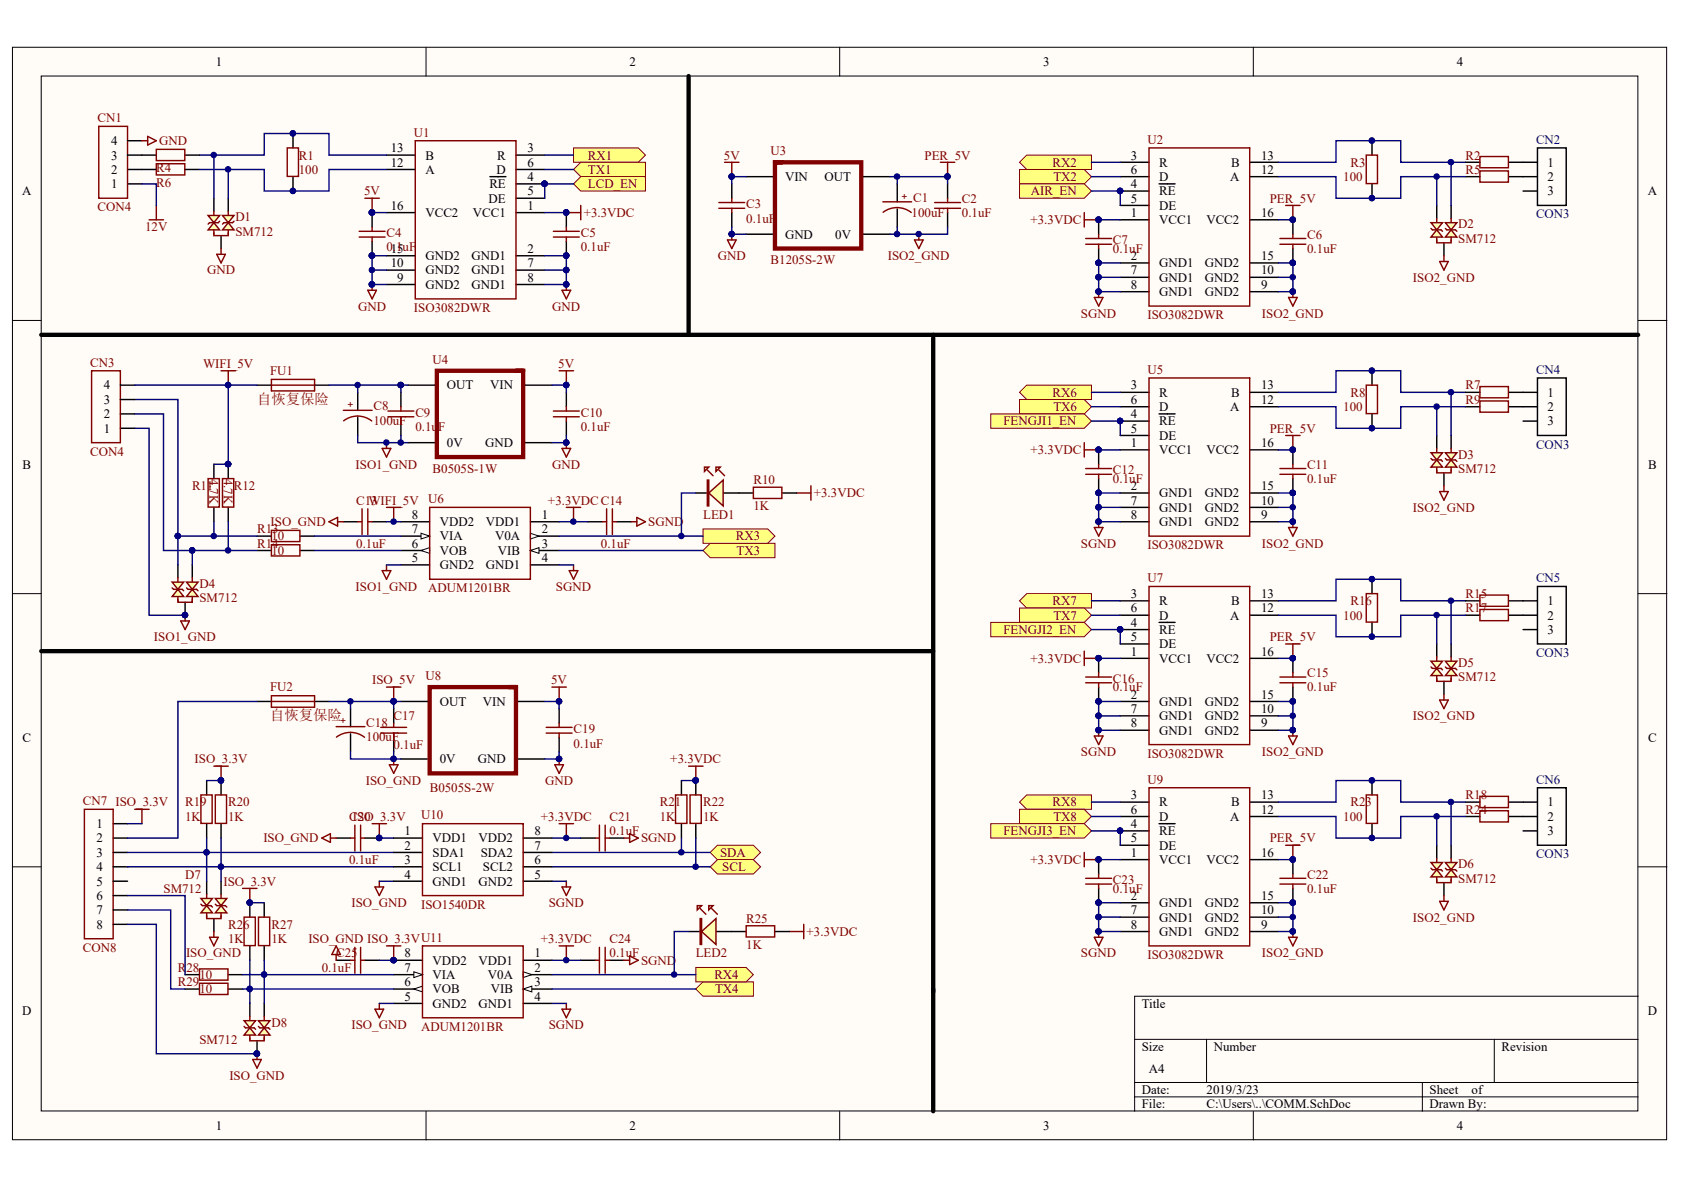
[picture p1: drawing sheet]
<svg xmlns="http://www.w3.org/2000/svg" width="297mm" height="210mm" viewBox="0 0 297 210" stroke-linecap="round" stroke-linejoin="round" font-family="sans-serif">
<defs><g id="words">
<g font-size="2.5" fill="#800000">
<text x="45.4" y="71.2">自恢复保险</text>
<text x="47.6" y="127">自恢复保险</text>
</g>
<g font-size="2.3">
<text x="38.1" y="11.6">1</text>
<text x="111.1" y="11.6">2</text>
<text x="184" y="11.6">3</text>
<text x="257" y="11.6">4</text>
<text x="19.6" y="28.1">3</text>
<text x="19.6" y="25.6">4</text>
<text x="68.9" y="29.4">12</text>
<text x="68.9" y="26.9">13</text>
<text x="75" y="28.1">B</text>
<text x="87.7" y="28.1">R</text>
<text x="93" y="26.9">3</text>
<text x="93" y="29.4">6</text>
<text x="199.5" y="28.1">3</text>
<text x="204.5" y="29.4">R</text>
<text x="217.1" y="29.4">B</text>
<text x="222.5" y="28.1">13</text>
<text x="273" y="29.4">1</text>
<text x="3.9" y="34.5">A</text>
<text x="19.6" y="33.2">1</text>
<text x="19.6" y="30.7">2</text>
<text x="75" y="30.7">A</text>
<text x="86.2" y="35.7">DE</text>
<text x="86.3" y="33.2">RE</text>
<text x="87.6" y="30.7">D</text>
<text x="93" y="31.9">4</text>
<text x="93" y="34.5">5</text>
<text x="138.5" y="31.9">VIN</text>
<text x="145.4" y="31.9">OUT</text>
<text x="199.5" y="33.2">4</text>
<text x="199.5" y="35.7">5</text>
<text x="199.5" y="30.7">6</text>
<text x="204.5" y="34.5">RE</text>
<text x="204.5" y="31.9">D</text>
<text x="217" y="31.9">A</text>
<text x="222.5" y="30.7">12</text>
<text x="273" y="31.9">2</text>
<text x="273" y="34.5">3</text>
<text x="290.7" y="34.5">A</text>
<text x="68.9" y="37">16</text>
<text x="75" y="38.3">VCC2</text>
<text x="83.4" y="38.3">VCC1</text>
<text x="93" y="37">1</text>
<text x="199.5" y="38.3">1</text>
<text x="204.5" y="39.5">VCC1</text>
<text x="204.5" y="37">DE</text>
<text x="212.8" y="39.5">VCC2</text>
<text x="222.5" y="38.3">16</text>
<text x="68.9" y="47.1">10</text>
<text x="68.9" y="44.6">15</text>
<text x="75" y="45.9">GND2</text>
<text x="83.1" y="45.9">GND1</text>
<text x="93" y="44.6">2</text>
<text x="93" y="47.1">7</text>
<text x="138.5" y="42.1">GND</text>
<text x="147.3" y="42.1">0V</text>
<text x="199.5" y="45.9">2</text>
<text x="204.5" y="47.1">GND1</text>
<text x="212.5" y="47.1">GND2</text>
<text x="222.5" y="45.9">15</text>
<text x="70.1" y="49.7">9</text>
<text x="75" y="51">GND2</text>
<text x="75" y="48.4">GND2</text>
<text x="83.1" y="48.4">GND1</text>
<text x="83.1" y="51">GND1</text>
<text x="93" y="49.7">8</text>
<text x="199.5" y="48.4">7</text>
<text x="199.5" y="51">8</text>
<text x="204.5" y="49.7">GND1</text>
<text x="204.5" y="52.2">GND1</text>
<text x="212.5" y="52.2">GND2</text>
<text x="212.5" y="49.7">GND2</text>
<text x="222.5" y="51">9</text>
<text x="222.5" y="48.4">10</text>
<text x="18.3" y="71.2">3</text>
<text x="18.3" y="68.7">4</text>
<text x="78.8" y="68.7">OUT</text>
<text x="86.4" y="68.7">VIN</text>
<text x="199.5" y="68.7">3</text>
<text x="199.5" y="71.2">6</text>
<text x="204.5" y="70">R</text>
<text x="217.1" y="70">B</text>
<text x="222.5" y="71.2">12</text>
<text x="222.5" y="68.7">13</text>
<text x="273" y="70">1</text>
<text x="18.3" y="76.3">1</text>
<text x="18.3" y="73.8">2</text>
<text x="199.5" y="73.8">4</text>
<text x="199.5" y="76.3">5</text>
<text x="204.5" y="75">RE</text>
<text x="204.5" y="77.6">DE</text>
<text x="204.5" y="72.5">D</text>
<text x="217" y="72.5">A</text>
<text x="273" y="72.5">2</text>
<text x="273" y="75">3</text>
<text x="4" y="82.7">B</text>
<text x="78.8" y="78.9">0V</text>
<text x="85.6" y="78.9">GND</text>
<text x="199.5" y="78.9">1</text>
<text x="204.5" y="80.1">VCC1</text>
<text x="212.8" y="80.1">VCC2</text>
<text x="222.5" y="78.9">16</text>
<text x="290.7" y="82.7">B</text>
<text x="199.5" y="86.5">2</text>
<text x="199.5" y="89">7</text>
<text x="204.5" y="87.7">GND1</text>
<text x="212.5" y="87.7">GND2</text>
<text x="222.5" y="89">10</text>
<text x="222.5" y="86.5">15</text>
<text x="72.6" y="94.1">7</text>
<text x="72.6" y="91.5">8</text>
<text x="77.6" y="95.3">VIA</text>
<text x="77.6" y="92.8">VDD2</text>
<text x="85.7" y="92.8">VDD1</text>
<text x="87.3" y="95.3">V0A</text>
<text x="95.6" y="91.5">1</text>
<text x="95.6" y="94.1">2</text>
<text x="199.5" y="91.5">8</text>
<text x="204.5" y="90.3">GND1</text>
<text x="204.5" y="92.8">GND1</text>
<text x="212.5" y="92.8">GND2</text>
<text x="212.5" y="90.3">GND2</text>
<text x="222.5" y="91.5">9</text>
<text x="72.6" y="99.1">5</text>
<text x="72.6" y="96.6">6</text>
<text x="77.6" y="100.4">GND2</text>
<text x="77.6" y="97.9">VOB</text>
<text x="85.7" y="100.4">GND1</text>
<text x="87.8" y="97.9">VIB</text>
<text x="95.6" y="96.6">3</text>
<text x="95.6" y="99.1">4</text>
<text x="199.5" y="105.5">3</text>
<text x="204.5" y="106.8">R</text>
<text x="217.1" y="106.8">B</text>
<text x="222.5" y="105.5">13</text>
<text x="273" y="106.8">1</text>
<text x="199.5" y="110.6">4</text>
<text x="199.5" y="113.1">5</text>
<text x="199.5" y="108">6</text>
<text x="204.5" y="111.8">RE</text>
<text x="204.5" y="109.3">D</text>
<text x="217" y="109.3">A</text>
<text x="222.5" y="108">12</text>
<text x="273" y="109.3">2</text>
<text x="273" y="111.8">3</text>
<text x="199.5" y="115.6">1</text>
<text x="204.5" y="116.9">VCC1</text>
<text x="204.5" y="114.4">DE</text>
<text x="212.8" y="116.9">VCC2</text>
<text x="222.5" y="115.6">16</text>
<text x="77.6" y="124.5">OUT</text>
<text x="85.2" y="124.5">VIN</text>
<text x="199.5" y="123.2">2</text>
<text x="199.5" y="125.8">7</text>
<text x="204.5" y="124.5">GND1</text>
<text x="212.5" y="124.5">GND2</text>
<text x="222.5" y="125.8">10</text>
<text x="222.5" y="123.2">15</text>
<text x="4" y="130.9">C</text>
<text x="199.5" y="128.3">8</text>
<text x="204.5" y="127">GND1</text>
<text x="204.5" y="129.6">GND1</text>
<text x="212.5" y="129.6">GND2</text>
<text x="212.5" y="127">GND2</text>
<text x="222.5" y="128.3">9</text>
<text x="290.7" y="130.9">C</text>
<text x="77.6" y="134.7">0V</text>
<text x="84.3" y="134.7">GND</text>
<text x="199.5" y="141">3</text>
<text x="199.5" y="143.5">6</text>
<text x="204.5" y="142.3">R</text>
<text x="217.1" y="142.3">B</text>
<text x="222.5" y="143.5">12</text>
<text x="222.5" y="141">13</text>
<text x="273" y="142.3">1</text>
<text x="17" y="146.1">1</text>
<text x="17" y="148.6">2</text>
<text x="71.3" y="147.3">1</text>
<text x="71.3" y="149.9">2</text>
<text x="76.3" y="148.6">VDD1</text>
<text x="84.4" y="148.6">VDD2</text>
<text x="94.3" y="149.9">7</text>
<text x="94.3" y="147.3">8</text>
<text x="199.5" y="146.1">4</text>
<text x="199.5" y="148.6">5</text>
<text x="204.5" y="147.3">RE</text>
<text x="204.5" y="149.9">DE</text>
<text x="204.5" y="144.8">D</text>
<text x="217" y="144.8">A</text>
<text x="273" y="144.8">2</text>
<text x="273" y="147.3">3</text>
<text x="17" y="151.1">3</text>
<text x="17" y="153.7">4</text>
<text x="71.3" y="152.4">3</text>
<text x="71.3" y="155">4</text>
<text x="76.3" y="151.1">SDA1</text>
<text x="76.3" y="153.7">SCL1</text>
<text x="84.8" y="151.1">SDA2</text>
<text x="85.2" y="153.7">SCL2</text>
<text x="94.3" y="155">5</text>
<text x="94.3" y="152.4">6</text>
<text x="199.5" y="151.1">1</text>
<text x="204.5" y="152.4">VCC1</text>
<text x="212.8" y="152.4">VCC2</text>
<text x="222.5" y="151.1">16</text>
<text x="17" y="156.2">5</text>
<text x="17" y="158.8">6</text>
<text x="17" y="161.3">7</text>
<text x="76.3" y="156.2">GND1</text>
<text x="84.4" y="156.2">GND2</text>
<text x="199.5" y="158.8">2</text>
<text x="199.5" y="161.3">7</text>
<text x="204.5" y="160">GND1</text>
<text x="212.5" y="160">GND2</text>
<text x="222.5" y="161.3">10</text>
<text x="222.5" y="158.8">15</text>
<text x="17" y="163.8">8</text>
<text x="199.5" y="163.8">8</text>
<text x="204.5" y="162.6">GND1</text>
<text x="204.5" y="165.1">GND1</text>
<text x="212.5" y="165.1">GND2</text>
<text x="212.5" y="162.6">GND2</text>
<text x="222.5" y="163.8">9</text>
<text x="71.3" y="173.9">6</text>
<text x="71.3" y="171.4">7</text>
<text x="71.3" y="168.9">8</text>
<text x="76.3" y="172.7">VIA</text>
<text x="76.3" y="170.2">VDD2</text>
<text x="84.4" y="170.2">VDD1</text>
<text x="86.1" y="172.7">V0A</text>
<text x="94.3" y="168.9">1</text>
<text x="94.3" y="171.4">2</text>
<text x="94.3" y="173.9">3</text>
<text x="3.9" y="179">D</text>
<text x="71.3" y="176.5">5</text>
<text x="76.3" y="177.7">GND2</text>
<text x="76.3" y="175.2">VOB</text>
<text x="84.4" y="177.7">GND1</text>
<text x="86.6" y="175.2">VIB</text>
<text x="94.3" y="176.5">4</text>
<text x="201.4" y="177.7">Title</text>
<text x="290.7" y="179">D</text>
<text x="201.4" y="185.4">Size</text>
<text x="214.1" y="185.4">Number</text>
<text x="264.9" y="185.4">Revision</text>
<text x="202.7" y="189.2">A4</text>
<text x="201.4" y="193">Date:</text>
<text x="201.4" y="195.5">File:</text>
<text x="212.8" y="193">2019/3/23</text>
<text x="212.8" y="195.5">C:\Users\..\COMM.SchDoc</text>
<text x="252.1" y="193">Sheet</text>
<text x="252.1" y="195.5">Drawn By:</text>
<text x="259.6" y="193">of</text>
<text x="38.1" y="199.3">1</text>
<text x="111.1" y="199.3">2</text>
<text x="184" y="199.3">3</text>
<text x="257" y="199.3">4</text>
</g>
<g font-size="2.3" fill="#800000">
<text x="17.2" y="21.5">CN1</text>
<text x="28.1" y="25.6">GND</text>
<text x="52.7" y="28.1">R1</text>
<text x="73" y="24.1">U1</text>
<text x="103.7" y="28.1">RX1</text>
<text x="127.7" y="28.1">5V</text>
<text x="135.9" y="27.4">U3</text>
<text x="163.1" y="28.1">PER_5V</text>
<text x="185.6" y="29.4">RX2</text>
<text x="202.4" y="25.4">U2</text>
<text x="238.2" y="29.4">R3</text>
<text x="258.5" y="28.1">R2</text>
<text x="27.6" y="30.4">R4</text>
<text x="27.6" y="33">R6</text>
<text x="52.7" y="30.7">100</text>
<text x="64.2" y="34.5">5V</text>
<text x="103.7" y="30.7">TX1</text>
<text x="103.7" y="33.2">LCD_EN</text>
<text x="161.1" y="35.6">C1</text>
<text x="169.7" y="35.7">C2</text>
<text x="181.8" y="34.5">AIR_EN</text>
<text x="185.8" y="31.9">TX2</text>
<text x="224" y="35.7">PER_5V</text>
<text x="236.9" y="31.9">100</text>
<text x="258.5" y="30.7">R5</text>
<text x="17.2" y="37.3">CON4</text>
<text x="25.6" y="40.8">12V</text>
<text x="41.5" y="39">D1</text>
<text x="41.5" y="41.6">SM712</text>
<text x="68.2" y="41.8">C4</text>
<text x="102.4" y="41.8">C5</text>
<text x="103" y="38.3">+3.3VDC</text>
<text x="131.6" y="36.8">C3</text>
<text x="131.6" y="39.3">0.1uF</text>
<text x="160.8" y="38.3">100uF</text>
<text x="169.7" y="38.3">0.1uF</text>
<text x="181.8" y="39.5">+3.3VDC</text>
<text x="257.2" y="40.3">D2</text>
<text x="68.2" y="44.4">0.1uF</text>
<text x="102.4" y="44.4">0.1uF</text>
<text x="126.6" y="45.9">GND</text>
<text x="135.9" y="46.6">B1205S-2W</text>
<text x="156.6" y="45.9">ISO2_GND</text>
<text x="196.3" y="43.1">C7</text>
<text x="196.3" y="44.6">0.1uF</text>
<text x="230.6" y="42.1">C6</text>
<text x="230.6" y="44.6">0.1uF</text>
<text x="257.2" y="42.8">SM712</text>
<text x="36.5" y="48.4">GND</text>
<text x="249.2" y="49.7">ISO2_GND</text>
<text x="63.2" y="54.8">GND</text>
<text x="73" y="55">ISO3082DWR</text>
<text x="97.4" y="54.8">GND</text>
<text x="190.7" y="56">SGND</text>
<text x="202.4" y="56.3">ISO3082DWR</text>
<text x="222.6" y="56">ISO2_GND</text>
<text x="15.9" y="64.6">CN3</text>
<text x="35.8" y="64.9">WIFI_5V</text>
<text x="76.3" y="64.1">U4</text>
<text x="98.5" y="64.9">5V</text>
<text x="202.4" y="65.9">U5</text>
<text x="47.6" y="66.2">FU1</text>
<text x="185.6" y="70">RX6</text>
<text x="238.2" y="70">R8</text>
<text x="258.5" y="68.7">R7</text>
<text x="258.5" y="71.2">R9</text>
<text x="65.9" y="72.4">C8</text>
<text x="65.9" y="74.9">100uF</text>
<text x="73.3" y="73.5">C9</text>
<text x="73.3" y="76.1">0.1uF</text>
<text x="102.4" y="73.5">C10</text>
<text x="102.4" y="76.1">0.1uF</text>
<text x="177" y="75">FENGJI1_EN</text>
<text x="185.8" y="72.5">TX6</text>
<text x="224" y="76.3">PER_5V</text>
<text x="236.9" y="72.5">100</text>
<text x="15.9" y="80.4">CON4</text>
<text x="62.7" y="82.7">ISO1_GND</text>
<text x="76.3" y="83.4">B0505S-1W</text>
<text x="97.4" y="82.7">GND</text>
<text x="181.8" y="80.1">+3.3VDC</text>
<text x="196.3" y="83.7">C12</text>
<text x="230.6" y="82.7">C11</text>
<text x="257.2" y="80.9">D3</text>
<text x="257.2" y="83.4">SM712</text>
<text x="33.9" y="86.5">R11</text>
<text x="36.9" y="84.4" transform="rotate(90 36.9 84.4)">4.7K</text>
<text x="39.5" y="84.4" transform="rotate(90 39.5 84.4)">4.7K</text>
<text x="41.3" y="86.5">R12</text>
<text x="62.8" y="89">C13</text>
<text x="65" y="89">WIFI_5V</text>
<text x="75.5" y="88.7">U6</text>
<text x="96.7" y="89">+3.3VDCC14</text>
<text x="132.9" y="85.5">R10</text>
<text x="143.5" y="87.7">+3.3VDC</text>
<text x="196.3" y="85.2">0.1uF</text>
<text x="230.6" y="85.2">0.1uF</text>
<text x="45.4" y="94.1">R13</text>
<text x="47.7" y="92.8">ISO_GND</text>
<text x="47.9" y="95.3">10</text>
<text x="114.4" y="92.8">SGND</text>
<text x="124" y="91.5">LED1</text>
<text x="129.8" y="95.3">RX3</text>
<text x="132.9" y="90">1K</text>
<text x="249.2" y="90.3">ISO2_GND</text>
<text x="45.4" y="96.6">R14</text>
<text x="47.9" y="97.9">10</text>
<text x="62.8" y="96.6">0.1uF</text>
<text x="106" y="96.6">0.1uF</text>
<text x="129.9" y="97.9">TX3</text>
<text x="190.7" y="96.6">SGND</text>
<text x="202.4" y="96.8">ISO3082DWR</text>
<text x="222.6" y="96.6">ISO2_GND</text>
<text x="35.2" y="103.7">D4</text>
<text x="35.2" y="106.3">SM712</text>
<text x="62.7" y="104.2">ISO1_GND</text>
<text x="75.5" y="104.5">ADUM1201BR</text>
<text x="98.1" y="104.2">SGND</text>
<text x="185.6" y="106.8">RX7</text>
<text x="202.4" y="102.7">U7</text>
<text x="238.2" y="106.8">R16</text>
<text x="258.5" y="105.5">R15</text>
<text x="27.2" y="113.1">ISO1_GND</text>
<text x="177" y="111.8">FENGJI2_EN</text>
<text x="185.8" y="109.3">TX7</text>
<text x="224" y="113.1">PER_5V</text>
<text x="236.9" y="109.3">100</text>
<text x="258.5" y="108">R17</text>
<text x="75" y="119.9">U8</text>
<text x="181.8" y="116.9">+3.3VDC</text>
<text x="230.6" y="119.4">C15</text>
<text x="257.2" y="117.7">D5</text>
<text x="47.6" y="122">FU2</text>
<text x="65.6" y="120.7">ISO_5V</text>
<text x="97.2" y="120.7">5V</text>
<text x="196.3" y="120.4">C16</text>
<text x="196.3" y="122">0.1uF</text>
<text x="230.6" y="122">0.1uF</text>
<text x="257.2" y="120.2">SM712</text>
<text x="64.6" y="128.2">C18</text>
<text x="64.6" y="130.7">100uF</text>
<text x="69.4" y="127">C17</text>
<text x="101.2" y="129.3">C19</text>
<text x="101.2" y="131.9">0.1uF</text>
<text x="249.2" y="127">ISO2_GND</text>
<text x="34.3" y="134.7">ISO_3.3V</text>
<text x="69.4" y="132.1">0.1uF</text>
<text x="118.2" y="134.7">+3.3VDC</text>
<text x="190.7" y="133.4">SGND</text>
<text x="202.4" y="133.6">ISO3082DWR</text>
<text x="222.6" y="133.4">ISO2_GND</text>
<text x="14.6" y="142">CN7 ISO_3.3V</text>
<text x="32.6" y="142.3">R19</text>
<text x="40.2" y="142.3">R20</text>
<text x="64.5" y="138.5">ISO_GND</text>
<text x="75.8" y="139.7">B0505S-2W</text>
<text x="96.2" y="138.5">GND</text>
<text x="116.4" y="142.3">R21</text>
<text x="124" y="142.3">R22</text>
<text x="185.6" y="142.3">RX8</text>
<text x="202.4" y="138.2">U9</text>
<text x="238.2" y="142.3">R23</text>
<text x="258.5" y="141">R18</text>
<text x="258.5" y="143.5">R24</text>
<text x="32.6" y="144.8">1K</text>
<text x="40.2" y="144.8">1K</text>
<text x="46.5" y="148.6">ISO_GND</text>
<text x="61.6" y="144.8">C20</text>
<text x="62.2" y="144.8">ISO_3.3V</text>
<text x="74.3" y="144.5">U10</text>
<text x="95.4" y="144.8">+3.3VDC</text>
<text x="107.5" y="144.8">C21</text>
<text x="107.5" y="147.3">0.1uF</text>
<text x="113.1" y="148.6">SGND</text>
<text x="116.4" y="144.8">1K</text>
<text x="124" y="144.8">1K</text>
<text x="177" y="147.3">FENGJI3_EN</text>
<text x="185.8" y="144.8">TX8</text>
<text x="224" y="148.6">PER_5V</text>
<text x="236.9" y="144.8">100</text>
<text x="32.6" y="155">D7</text>
<text x="61.6" y="152.4">0.1uF</text>
<text x="127" y="151.1">SDA</text>
<text x="127.4" y="153.7">SCL</text>
<text x="181.8" y="152.4">+3.3VDC</text>
<text x="196.3" y="156">C23</text>
<text x="230.6" y="155">C22</text>
<text x="257.2" y="153.1">D6</text>
<text x="257.2" y="155.7">SM712</text>
<text x="28.8" y="157.5">SM712</text>
<text x="39.4" y="156.2">ISO_3.3V</text>
<text x="62" y="160">ISO_GND</text>
<text x="74.3" y="160.3">ISO1540DR</text>
<text x="96.8" y="160">SGND</text>
<text x="196.3" y="157.5">0.1uF</text>
<text x="230.6" y="157.5">0.1uF</text>
<text x="14.6" y="167.9">CON8</text>
<text x="40.2" y="163.8">R26</text>
<text x="40.2" y="166.4">1K</text>
<text x="47.9" y="163.8">R27</text>
<text x="47.9" y="166.4">1K</text>
<text x="54.4" y="166.4">ISO_GND ISO_3.3VU11</text>
<text x="95.4" y="166.4">+3.3VDC</text>
<text x="107.5" y="166.4">C24</text>
<text x="131.6" y="162.8">R25</text>
<text x="131.6" y="167.4">1K</text>
<text x="142.3" y="165.1">+3.3VDC</text>
<text x="249.2" y="162.6">ISO2_GND</text>
<text x="31.4" y="171.4">R28</text>
<text x="31.4" y="173.9">R29</text>
<text x="32.8" y="168.9">ISO_GND</text>
<text x="35.2" y="172.7">10</text>
<text x="56.8" y="171.4">0.1uF</text>
<text x="59.3" y="168.9">C25</text>
<text x="107.5" y="168.9">0.1uF</text>
<text x="113.1" y="170.2">SGND</text>
<text x="122.7" y="168.9">LED2</text>
<text x="126" y="172.7">RX4</text>
<text x="190.7" y="168.9">SGND</text>
<text x="202.4" y="169.1">ISO3082DWR</text>
<text x="222.6" y="168.9">ISO2_GND</text>
<text x="35.2" y="175.2">10</text>
<text x="126.1" y="175.2">TX4</text>
<text x="35.2" y="184.1">SM712</text>
<text x="47.9" y="181.1">D8</text>
<text x="62" y="181.6">ISO_GND</text>
<text x="74.3" y="181.8">ADUM1201BR</text>
<text x="96.8" y="181.6">SGND</text>
<text x="40.5" y="190.5">ISO_GND</text>
</g>
<g font-size="2.3" fill="#000080">
<text x="270.9" y="25.4">CN2</text>
<text x="270.9" y="38.5">CON3</text>
<text x="270.9" y="65.9">CN4</text>
<text x="270.9" y="79.1">CON3</text>
<text x="270.9" y="102.7">CN5</text>
<text x="270.9" y="115.9">CON3</text>
<text x="270.9" y="138.2">CN6</text>
<text x="270.9" y="151.4">CON3</text>
</g>
<g font-size="1.8" fill="#800000">
<text x="159" y="35.2">+</text>
<text x="61.3" y="72">+</text>
<text x="60" y="127.8">+</text>
</g>
</g></defs>
<g fill="#fffcf8" stroke="#000" stroke-width=".18">
<path d="M2.2 8.3h291.8v192.7h-291.8z"/>
<path d="M7.3 13.4h281.6v182.6h-281.6z"/>
</g>
<g fill="none" stroke="#000" stroke-width=".18">
<path d="M75.2 8.3v5.1M148.1 8.3v5.1M221.1 8.3v5.1M2.2 56.5h5.1M289 56.5h5M2.2 104.7h5.1M289 104.7h5M2.2 152.9h5.1M289 152.9h5M289 175.7h-88.9v20.3M75.2 196v5.1M148.1 196v5.1"/>
<path d="M200.1 183.3h88.9M200.1 190.9h88.9M200.1 193.5h88.9M212.8 183.3v7.6M221.1 196v5.1M250.9 190.9v5.1M263.6 183.3v7.6"/>
</g>
<path d="M92.3 169.4h5.1M92.3 171.9h5.1" fill="none" stroke="#000" stroke-width=".25"/>
<path d="M92.3 171.4l1.5 .5-1.5 .5z" fill="#fffcf8" stroke="#000" stroke-width=".18"/>
<path d="M92.3 174.5h5.1" fill="none" stroke="#000" stroke-width=".25"/>
<path d="M92.3 174.5l1.5-.6v1.1z" fill="#fffcf8" stroke="#000" stroke-width=".18"/>
<path d="M69.4 177h5.1M69.4 174.5h5.1M92.3 177h5.1" fill="none" stroke="#000" stroke-width=".25"/>
<path d="M73 174.5l1.5-.6v1.1z" fill="#fffcf8" stroke="#000" stroke-width=".18"/>
<path d="M69.4 171.9h5.1" fill="none" stroke="#000" stroke-width=".25"/>
<path d="M73 171.4l1.5 .5-1.5 .5z" fill="#fffcf8" stroke="#000" stroke-width=".18"/>
<path d="M69.4 169.4h5.1" fill="none" stroke="#000" stroke-width=".25"/>
<circle cx="69.4" cy="169.4" r=".48" fill="#000080" stroke="#000080" stroke-width=".18"/>
<path d="M74.5 166.8h17.8v12.7h-17.8z" fill="none" stroke="#800000" stroke-width=".25"/>
<g fill="#ffff80" stroke="#800000" stroke-width=".18">
<path d="M122.7 174.5l1.3-1.3h8.9v2.5h-8.9z" fill-rule="evenodd"/>
<path d="M122.7 170.7h8.9l1.3 1.2-1.3 1.3h-8.9z" fill-rule="evenodd"/>
</g>
<g fill="none" stroke="#800000" stroke-width=".25">
<path d="M59.3 166.8l.8 1.6h-1.6zM59.3 168.4v1M61.8 169.4h.8M62.6 167.1v4.6M63.6 169.4h.8M63.6 167.1v4.6M66.1 178h1.6l-.8 1.5zM66.9 177v1M68.2 166.8h2.5M69.4 166.8v2.6M98.6 166.8h2.6M99.1 178h1.6l-.8 1.5z"/>
<path d="M99.9 166.8v2.6M99.9 177v1M105 169.4h.7M105.7 167.1v4.6M106.7 169.4h.8M106.7 167.1v4.6M110 169.4h1.1M111.1 168.6l1.5 .8-1.5 .7zM45.8 181.3h1.6"/>
</g>
<g fill="#000080" stroke="#000080" stroke-width=".18">
<circle cx="99.9" cy="169.4" r=".48"/>
<circle cx="69.4" cy="169.4" r=".48"/>
<circle cx="45.3" cy="185.8" r=".49"/>
</g>
<path d="M66.9 177h2.5M66.9 169.4h2.5M97.4 171.9h25.3M97.4 174.5h25.3M97.4 177h2.5" fill="none" stroke="#000080" stroke-width=".25"/>
<path d="M46.6 177v2.3M59.3 169.4h2.5M64.4 169.4h2.5M102.4 169.4h2.6M107.5 169.4h2.5M45.3 183.6v2.3" fill="none" stroke="#000" stroke-width=".25"/>
<path d="M46.6 181.3l1 1.3h-2z" fill="#ffffb0" stroke="#800000" stroke-width=".25"/>
<path d="M46.6 179.3v.7M45.6 181l.2 .3M46.6 182.6v.7M47.4 181.3l.2 .3" fill="none" stroke="#800000" stroke-width=".25"/>
<path d="M45.6 180h2l-1 1.3z" fill="#ffffb0" stroke="#800000" stroke-width=".25"/>
<path d="M44.1 177v2.3" fill="none" stroke="#000" stroke-width=".25"/>
<path d="M43.3 181.3h1.5M44.1 183.1v.5h2.5v-.5M44.1 182.6v.7" fill="none" stroke="#800000" stroke-width=".25"/>
<path d="M44.1 181.3l1 1.3h-2z" fill="#ffffb0" stroke="#800000" stroke-width=".25"/>
<path d="M44.1 179.3v.7M43.1 181l.2 .3M44.8 181.3l.3 .3" fill="none" stroke="#800000" stroke-width=".25"/>
<path d="M43.1 180h2l-1 1.3z" fill="#ffffb0" stroke="#800000" stroke-width=".25"/>
<g fill="#000080" stroke="#000080" stroke-width=".18">
<circle cx="45.3" cy="185.8" r=".49"/>
<circle cx="44" cy="159.2" r=".48"/>
</g>
<path d="M35.2 170.9h5v2h-5zM35.2 173.4h5v2h-5zM43.1 161.8h1.9v5h-1.9zM45.6 161.8h2v5h-2zM123.5 160.3l1 1M125.5 160.3l1 1M44.6 186.9h1.5l-.8 1.5zM45.3 185.9v1" fill="none" stroke="#800000" stroke-width=".25"/>
<path d="M44.1 159.2v2.6M46.6 159.2v2.6M32.6 171.9h2.6M32.6 174.5h2.6M40.3 171.9h2.5M40.3 174.5h2.5M44.1 166.8v2.6M46.6 166.8v2.6M121.5 164.3h2.5M126 164.3h3.1" fill="none" stroke="#000" stroke-width=".25"/>
<path d="M42.8 171.9h26.6M97.4 169.4h5" fill="none" stroke="#000080" stroke-width=".25"/>
<g fill="#ffffb0" stroke="#800000" stroke-width=".25">
<path d="M123.8 164.3l2.5-2.3v4.6z"/>
<path d="M123 159.7h.8l-.8 .8z"/>
<path d="M125 159.7h.8l-.8 .8z"/>
<path d="M123.5 162h.3v4.6h-.3z" fill-rule="evenodd"/>
</g>
<g fill="none" stroke="#800000" stroke-width=".25">
<path d="M47.9 122.7h7.6v2h-7.6zM47.9 123.7h7.6M59.3 128.2h5.1M59.3 130a4 4 0 0 1 5 0M67.2 128.3h4.5M67.2 129.3h4.5M68.2 121.2h2.5M68.7 134.9h1.5l-.8 1.5zM69.4 121.2v2.5M69.4 127.5v.8M69.4 129.3v.8M69.4 133.9v1"/>
<path d="M96.3 128.3h4.6M96.3 129.3h4.6M97.4 121.2h2.5M97.9 134.9h1.5l-.8 1.5zM98.6 121.2v2.5M98.6 127.5v.8M98.6 129.3v.8M98.6 133.9v1M14.9 142.8h5.1v22.8h-5.1zM23.8 142.8h2.5M25 142.8v2.5M131.6 163.3h5v2h-5z"/>
<path d="M139.2 164.3h2.6M141.8 163v2.6"/>
</g>
<g fill="none" stroke="#000" stroke-width=".25">
<path d="M45.3 123.7h2.6M55.5 123.7h2.5M61.8 125v3.2M61.8 129.4v3.2M69.4 125v2.5M69.4 130.1v2.5M70.7 123.7h5.1M70.7 133.9h5.1M91 123.7h5.1M91 133.9h5.1M98.6 125v2.5M98.6 130.1v2.5"/>
<path d="M20 145.3h2.5M20 147.8h2.5M20 150.4h2.5M20 152.9h2.5M20 155.4h2.5M20 158h2.5M20 160.5h2.5M20 163h2.5M129.1 164.3h2.5M136.7 164.3h2.5"/>
</g>
<path d="M89.7 121.2h1.3v15.2h-15.2v-15.2h15.2" fill="none" stroke="#800000" stroke-width=".76"/>
<g fill="#000080" stroke="#000080" stroke-width=".18">
<circle cx="98.6" cy="123.7" r=".48"/>
<circle cx="98.6" cy="133.9" r=".48"/>
<circle cx="69.4" cy="133.9" r=".48"/>
<circle cx="69.4" cy="123.7" r=".48"/>
</g>
<path d="M58 123.7h11.4M61.8 132.6v1.3h8.9M69.4 132.6v1.3" fill="none" stroke="#000080" stroke-width=".25"/>
<g fill="#ffff80" stroke="#800000" stroke-width=".18">
<path d="M125.3 150.4l1.2-1.3h6.4l1.3 1.3-1.3 1.2h-6.4z" fill-rule="evenodd"/>
<path d="M125.3 152.9l1.2-1.3h6.4l1.3 1.3-1.3 1.3h-6.4z" fill-rule="evenodd"/>
</g>
<g fill="none" stroke="#800000" stroke-width=".25">
<path d="M42.8 156.7h2.5M44.1 156.7v2.5M61.8 147.8h.8M62.6 145.5v4.6M63.6 147.8h.8M63.6 145.5v4.6M65.6 145.3h2.6M66.1 156.4h1.6l-.8 1.6zM66.9 145.3v2.5M66.9 155.4v1M98.6 145.3h2.6M99.1 156.4h1.6l-.8 1.6z"/>
<path d="M99.9 145.3v2.5M99.9 155.4v1M105 147.8h.7M105.7 145.5v4.6M106.7 147.8h.8M106.7 145.5v4.6M110 147.8h1.1M111.1 147.1l1.5 .7-1.5 .8z"/>
</g>
<g fill="#000080" stroke="#000080" stroke-width=".18">
<circle cx="44" cy="159.2" r=".48"/>
<circle cx="99.9" cy="147.8" r=".48"/>
<circle cx="66.9" cy="147.8" r=".48"/>
<circle cx="61.8" cy="123.7" r=".48"/>
</g>
<path d="M45.3 123.7h-13.9v24.1h-8.9M61.8 123.7v1.3M22.5 150.4h46.9M22.5 152.9h46.9M66.9 155.4h2.5M66.9 147.8h2.5M97.4 150.4h27.9M97.4 152.9h27.9M97.4 155.4h2.5M97.4 147.8h5" fill="none" stroke="#000080" stroke-width=".25"/>
<path d="M93.6 92h5M93.6 94.6h5M59.3 147.8h2.5M64.4 147.8h2.5M102.4 147.8h2.6M107.5 147.8h2.5" fill="none" stroke="#000" stroke-width=".25"/>
<path d="M93.6 94.1l1.5 .5-1.5 .5z" fill="#fffcf8" stroke="#000" stroke-width=".18"/>
<path d="M93.6 97.1h5" fill="none" stroke="#000" stroke-width=".25"/>
<path d="M93.6 97.1l1.5-.5v1z" fill="#fffcf8" stroke="#000" stroke-width=".18"/>
<path d="M70.7 99.6h5.1M70.7 97.1h5.1M93.6 99.6h5" fill="none" stroke="#000" stroke-width=".25"/>
<path d="M74.3 97.1l1.5-.5v1z" fill="#fffcf8" stroke="#000" stroke-width=".18"/>
<path d="M70.7 94.6h5.1" fill="none" stroke="#000" stroke-width=".25"/>
<path d="M74.3 94.1l1.5 .5-1.5 .5z" fill="#fffcf8" stroke="#000" stroke-width=".18"/>
<path d="M70.7 92h5.1" fill="none" stroke="#000" stroke-width=".25"/>
<path d="M75.8 89.5h17.8v12.7h-17.8z" fill="none" stroke="#800000" stroke-width=".25"/>
<g fill="#ffff80" stroke="#800000" stroke-width=".18">
<path d="M124 97.1l1.3-1.3h11.4v2.6h-11.4z" fill-rule="evenodd"/>
<path d="M124 93.3h11.4l1.3 1.3-1.3 1.2h-11.4z" fill-rule="evenodd"/>
</g>
<g fill="none" stroke="#800000" stroke-width=".25">
<path d="M58 92l1.5-.7v1.5zM59.5 92h1.1M63.1 92h.8M63.9 89.7v4.6M64.9 92h.7M64.9 89.7v4.6M68.2 99.6v1.1M99.9 89.5h2.5M101.2 89.5v2.5M101.2 99.6v1.1M106.2 92h.8M107 89.7v4.6"/>
<path d="M108 92h.8M108 89.7v4.6M111.3 92h1M112.3 91.3l1.6 .7-1.6 .8zM33.2 104h1.5M67.4 100.7h1.5l-.7 1.5zM100.4 100.7h1.5l-.7 1.5z"/>
</g>
<g fill="#000080" stroke="#000080" stroke-width=".18">
<circle cx="101.1" cy="92" r=".49"/>
<circle cx="32.6" cy="108.5" r=".48"/>
</g>
<path d="M68.2 99.6h2.5M98.6 94.6h25.4M98.6 97.1h25.4M98.6 99.6h2.6" fill="none" stroke="#000080" stroke-width=".25"/>
<path d="M33.9 99.6v2.3M60.6 92h2.5M65.6 92h2.6M103.7 92h2.5M108.8 92h2.5M32.6 106.2v2.3" fill="none" stroke="#000" stroke-width=".25"/>
<path d="M33.9 104l1 1.2h-2z" fill="#ffffb0" stroke="#800000" stroke-width=".25"/>
<path d="M32.9 103.7l.3 .3M33.9 101.9v.8M33.9 105.2v.8M34.7 104l.2 .2" fill="none" stroke="#800000" stroke-width=".25"/>
<path d="M32.9 102.7h2l-1 1.3z" fill="#ffffb0" stroke="#800000" stroke-width=".25"/>
<path d="M31.4 99.6v2.3" fill="none" stroke="#000" stroke-width=".25"/>
<path d="M30.6 104h1.5M31.4 105.7v.5h2.5v-.5M31.4 105.2v.8" fill="none" stroke="#800000" stroke-width=".25"/>
<path d="M31.4 104l1 1.2h-2z" fill="#ffffb0" stroke="#800000" stroke-width=".25"/>
<path d="M30.4 103.7l.2 .3M31.4 101.9v.8M32.1 104l.3 .2" fill="none" stroke="#800000" stroke-width=".25"/>
<path d="M30.4 102.7h2l-1 1.3z" fill="#ffffb0" stroke="#800000" stroke-width=".25"/>
<g fill="#000080" stroke="#000080" stroke-width=".18">
<circle cx="32.6" cy="108.5" r=".48"/>
<circle cx="37.7" cy="94.5" r=".48"/>
<circle cx="40.2" cy="81.9" r=".49"/>
<circle cx="40.2" cy="97.1" r=".49"/>
<circle cx="99.9" cy="67.9" r=".48"/>
<circle cx="99.9" cy="78.1" r=".48"/>
<circle cx="68.1" cy="78.1" r=".48"/>
<circle cx="40.2" cy="67.9" r=".49"/>
<circle cx="70.7" cy="67.9" r=".49"/>
<circle cx="31.4" cy="94.5" r=".48"/>
<circle cx="33.9" cy="97.1" r=".48"/>
<circle cx="63.1" cy="67.9" r=".48"/>
<circle cx="69.4" cy="92" r=".48"/>
<circle cx="70.7" cy="78.1" r=".49"/>
<circle cx="197.6" cy="74.3" r=".48"/>
<circle cx="129.1" cy="31.1" r=".48"/>
<circle cx="129.1" cy="41.3" r=".48"/>
<circle cx="162" cy="41.3" r=".48"/>
<circle cx="158.2" cy="41.3" r=".49"/>
</g>
<g fill="none" stroke="#800000" stroke-width=".25">
<path d="M126.8 35.7h4.6M126.8 36.7h4.6M127.8 28.6h2.5M129.1 28.6v2.6M129.1 35v.7M129.1 36.7v.8M155.7 35.6h5.1M155.8 37.4a4.1 4.1 0 0 1 4.9 .1M164.9 35.7h4.5M164.9 36.7h4.5M167.1 35v.7M167.1 36.7v.8"/>
<path d="M128.3 42.3h1.5l-.7 1.5zM129.1 41.3v1M161.3 42.3h1.5l-.7 1.5zM162.1 41.3v1M16.2 65.4h5v12.7h-5zM39 65.4h2.5M40.3 65.4v2.5M47.9 66.9h7.6v2.1h-7.6zM47.9 67.9h7.6M60.6 72.4h5M60.6 74.2a4 4 0 0 1 5 .1M67.4 79.1h1.5l-.7 1.5z"/>
<path d="M68.2 78.1v1M68.4 72.5h4.6M68.4 73.5h4.6M70.7 71.7v.8M70.7 73.5v.8M97.6 72.5h4.6M97.6 73.5h4.6M98.6 65.4h2.6M99.1 79.1h1.6l-.8 1.5zM99.9 65.4v2.5M99.9 71.7v.8M99.9 73.5v.8"/>
<path d="M99.9 78.1v1M202.7 66.7h17.7v27.9h-17.7zM36.7 84.4h2v5h-2zM39.2 84.4h2v5h-2zM47.9 93.6h5v1.9h-5zM47.9 96.1h5v2h-5zM68.2 89.5h2.5M69.4 89.5v2.5M31.9 109.5h1.5l-.8 1.6zM32.6 108.5v1M56.8 147.8l1.5-.7v1.5zM58.3 147.8h1"/>
</g>
<g fill="none" stroke="#000" stroke-width=".25">
<path d="M129.1 32.4v2.6M129.1 37.5v2.5M131.6 31.2h5.1M151.9 31.2h5.1M158.3 32.4v3.2M158.3 36.9v3.1M167.1 32.4v2.6M167.1 37.5v2.5M131.6 41.3h5.1M151.9 41.3h5.1M21.2 67.9h2.6M21.2 75.5h2.6"/>
<path d="M21.2 73h2.6M21.2 70.5h2.6M45.3 67.9h2.6M55.5 67.9h2.5M63.1 69.2v3.2M63.1 73.6v3.2M70.7 69.2v2.5M70.7 74.3v2.5M72 67.9h5.1M72 78.1h5.1M92.3 67.9h5.1M92.3 78.1h5.1"/>
<path d="M99.9 69.2v2.5M99.9 74.3v2.5M197.6 79.3h5.1M197.6 69.2h5.1M197.6 74.3h5.1M197.6 76.8h5.1M197.6 71.7h5.1M204.4 73h2.9M220.4 79.3h5.1M220.4 69.2h5.1M220.4 71.7h5.1M37.7 81.9v2.5"/>
<path d="M37.7 89.5v2.5M40.3 81.9v2.5M40.3 89.5v2.5M45.3 94.6h2.6M45.3 97.1h2.6M52.9 94.6h2.6M52.9 97.1h2.6M197.6 87h5.1M197.6 89.5h5.1M197.6 92h5.1M220.4 87h5.1M220.4 89.5h5.1"/>
<path d="M220.4 92h5.1"/>
</g>
<g fill="none" stroke="#000080" stroke-width=".25">
<path d="M158.3 40v1.3M167.1 40v1.3h-10.1M23.8 70.5h7.6v24.1M23.8 73h5v24.1h5.1M23.8 75.5h2.5v33h6.3M23.8 67.9h21.5M40.3 67.9v14h-2.6M58 67.9h14M63.1 76.8v1.3h8.9M63.1 67.9v1.3M70.7 67.9v1.3M70.7 76.8v1.3"/>
<path d="M97.4 67.9h2.5v1.3M99.9 76.8v1.3h-2.5M31.4 94.6h13.9M31.4 94.6v5M33.9 97.1h11.4M33.9 97.1v2.5M37.7 92v2.6M40.3 92v5.1M55.5 94.6h15.2M55.5 97.1h15.2M68.2 92h2.5M98.6 92h5.1"/>
</g>
<path d="M136.7 28.6h15.2v15.2h-15.2v-15.2h1.3M91 65.4h1.3v15.2h-15.2v-15.2h15.2" fill="none" stroke="#800000" stroke-width=".76"/>
<g fill="#ffff80" stroke="#800000" stroke-width=".18">
<path d="M179.8 69.2l1.3-1.3h11.4v2.6h-11.4z" fill-rule="evenodd"/>
<path d="M179.8 70.5h11.5l1.2 1.2-1.2 1.3h-11.5z" fill-rule="evenodd"/>
<path d="M174.8 73h16.5l1.2 1.3-1.2 1.2h-16.5z" fill-rule="evenodd"/>
</g>
<path d="M192.5 69.2h5.1M192.5 71.7h5.1M193.8 79.3h3.8M225.5 79.3h2.5M225.5 89.5h2.5M120.2 137.7h2.5M22.5 145.3h2.5M120.2 147.8v2.6M122.7 147.8v5.1M22.5 163h5.1v22.9h17.7" fill="none" stroke="#000080" stroke-width=".25"/>
<g fill="none" stroke="#000" stroke-width=".25">
<path d="M193.8 79.3v2.6M228 79.3v2.6M193.8 84.4v2.6M228 84.4v2.6M120.2 137.7v2.5M122.7 137.7v2.5M39 155.4v2.3M69.4 147.8h5.1M69.4 150.4h5.1M69.4 152.9h5.1M69.4 155.4h5.1M92.3 147.8h5.1"/>
<path d="M92.3 150.4h5.1M92.3 152.9h5.1M92.3 155.4h5.1M120.2 145.3v2.5M122.7 145.3v2.5M37.7 162v2.3"/>
</g>
<g fill="#000080" stroke="#000080" stroke-width=".18">
<circle cx="193.8" cy="86.9" r=".48"/>
<circle cx="193.8" cy="79.3" r=".48"/>
<circle cx="193.8" cy="92" r=".48"/>
<circle cx="228" cy="86.9" r=".48"/>
<circle cx="228" cy="79.3" r=".48"/>
<circle cx="228" cy="89.5" r=".48"/>
<circle cx="228" cy="92" r=".48"/>
<circle cx="45.3" cy="185.8" r=".49"/>
<circle cx="122.7" cy="137.7" r=".49"/>
<circle cx="120.2" cy="150.3" r=".48"/>
<circle cx="122.7" cy="152.9" r=".49"/>
</g>
<g fill="none" stroke="#800000" stroke-width=".25">
<path d="M191.3 78.1v2.5M191.3 79.3h2.5M191.5 82.6h4.6M191.5 83.7h4.6M193 93h1.6l-.8 1.6zM193.8 81.9v.7M193.8 83.7v.7M193.8 92v1M225.8 82.6h4.5M225.8 83.7h4.5M227.3 93h1.5l-.8 1.6zM228 81.9v.7"/>
<path d="M228 83.7v.7M228 92v1M121.5 135.1h2.5M122.7 135.1v2.6M38.2 159.7h1.6M74.5 145.3h17.8v12.7h-17.8zM119.2 140.2h2v5h-2zM121.7 140.2h2v5h-2z"/>
</g>
<path d="M39 159.7l1 1.3h-2z" fill="#ffffb0" stroke="#800000" stroke-width=".25"/>
<path d="M38 159.5l.2 .2M39 157.7v.8M39.8 159.7l.2 .3M39 161v.8" fill="none" stroke="#800000" stroke-width=".25"/>
<path d="M38 158.5h2l-1 1.2z" fill="#ffffb0" stroke="#800000" stroke-width=".25"/>
<path d="M36.5 155.4v2.3" fill="none" stroke="#000" stroke-width=".25"/>
<path d="M35.7 159.7h1.5M36.5 161.5v.5h2.5v-.5M36.5 161v.8" fill="none" stroke="#800000" stroke-width=".25"/>
<path d="M36.5 159.7l1 1.3h-2.1z" fill="#ffffb0" stroke="#800000" stroke-width=".25"/>
<path d="M35.4 159.5l.3 .2M36.5 157.7v.8M37.2 159.7l.3 .3" fill="none" stroke="#800000" stroke-width=".25"/>
<path d="M35.4 158.5h2.1l-1 1.2z" fill="#ffffb0" stroke="#800000" stroke-width=".25"/>
<path d="M165.9 28.6h2.5M167.1 28.6v2.6M226.8 76.8h2.5M228 76.8v2.5M255.2 81.1h1.5M37.7 135.1h2.6M39 135.1v2.6M35.4 140.2h2v5h-2zM38 140.2h2v5h-2zM37 165.3h1.5l-.8 1.5zM37.7 164.3v1" fill="none" stroke="#800000" stroke-width=".25"/>
<path d="M256 76.8v2.3M254.7 83.4v2.3M36.5 137.7v2.5M39 137.7v2.5M36.5 145.3v2.5M39 145.3v2.5" fill="none" stroke="#000" stroke-width=".25"/>
<g fill="#000080" stroke="#000080" stroke-width=".18">
<circle cx="39" cy="137.7" r=".48"/>
<circle cx="36.4" cy="150.3" r=".48"/>
<circle cx="39" cy="152.9" r=".48"/>
<circle cx="158.2" cy="31.1" r=".49"/>
<circle cx="167.1" cy="31.1" r=".48"/>
<circle cx="228" cy="79.3" r=".48"/>
</g>
<path d="M158.3 31.2v1.2M36.5 137.7h2.5M36.5 147.8v2.6M39 147.8v5.1" fill="none" stroke="#000080" stroke-width=".25"/>
<path d="M256 81.1l1 1.3h-2.1z" fill="#ffffb0" stroke="#800000" stroke-width=".25"/>
<path d="M256 79.1v.8M254.9 80.9l.3 .2M256 82.4v.8M256.7 81.1l.3 .3" fill="none" stroke="#800000" stroke-width=".25"/>
<path d="M254.9 79.9h2.1l-1 1.2z" fill="#ffffb0" stroke="#800000" stroke-width=".25"/>
<path d="M253.4 76.8v2.3" fill="none" stroke="#000" stroke-width=".25"/>
<path d="M252.7 81.1h1.5M253.4 82.9v.5h2.6v-.5M253.4 82.4v.8" fill="none" stroke="#800000" stroke-width=".25"/>
<path d="M253.4 81.1l1 1.3h-2z" fill="#ffffb0" stroke="#800000" stroke-width=".25"/>
<path d="M253.4 79.1v.8M252.4 80.9l.3 .2M254.2 81.1l.2 .3" fill="none" stroke="#800000" stroke-width=".25"/>
<path d="M252.4 79.9h2l-1 1.2z" fill="#ffffb0" stroke="#800000" stroke-width=".25"/>
<g fill="none" stroke="#000" stroke-width=".25">
<path d="M242 65.4v2.5M242 73v2.5M258.5 69.2h2.5M258.5 71.7h2.5M266.1 69.2h5.1M266.1 71.7h5.1M268.7 74.3h2.5M271.2 66.7h5.1v10.1h-5.1zM197.6 116.1h5.1M197.6 106h5.1M197.6 111.1h5.1M197.6 113.6h5.1"/>
<path d="M197.6 108.5h5.1M204.4 109.8h2.9M220.4 116.1h5.1M220.4 106h5.1M220.4 108.5h5.1M197.6 123.7h5.1M197.6 126.3h5.1M197.6 128.8h5.1M220.4 123.7h5.1M220.4 126.3h5.1M220.4 128.8h5.1"/>
</g>
<path d="M225.5 69.2h10.2v-3.8h11.4v3.8h11.4M225.5 71.7h10.2v3.8h11.4v-3.8h11.4M253.4 71.7v5.1M256 69.2v7.6M22.5 158h10.1v13.9M36.5 150.4v5M39 152.9v2.5M22.5 160.5h7.6v14h2.5M42.8 174.5h26.6M44.1 174.5v2.5M46.6 171.9v5.1" fill="none" stroke="#000080" stroke-width=".25"/>
<g fill="#000080" stroke="#000080" stroke-width=".18">
<circle cx="36.4" cy="150.3" r=".48"/>
<circle cx="39" cy="152.9" r=".48"/>
<circle cx="46.6" cy="171.9" r=".48"/>
<circle cx="44" cy="174.4" r=".48"/>
<circle cx="242" cy="65.4" r=".48"/>
<circle cx="242" cy="75.5" r=".48"/>
<circle cx="253.4" cy="71.7" r=".48"/>
<circle cx="255.9" cy="69.2" r=".49"/>
<circle cx="197.6" cy="111" r=".48"/>
</g>
<path d="M241 67.9h2v5.1h-2zM261 68.2h5.1v2h-5.1zM261 70.7h5.1v2h-5.1zM253.9 86.7h1.6l-.8 1.5zM254.7 85.7v1M202.7 103.4h17.7v27.9h-17.7z" fill="none" stroke="#800000" stroke-width=".25"/>
<g fill="#ffff80" stroke="#800000" stroke-width=".18">
<path d="M179.8 106l1.3-1.3h11.4v2.5h-11.4z" fill-rule="evenodd"/>
<path d="M179.8 107.2h11.5l1.2 1.3-1.2 1.3h-11.5z" fill-rule="evenodd"/>
<path d="M174.8 109.8h16.5l1.2 1.3-1.2 1.2h-16.5z" fill-rule="evenodd"/>
</g>
<path d="M192.5 106h5.1M192.5 108.5h5.1M193.8 116.1h3.8M225.5 116.1h2.5M225.5 126.3h2.5" fill="none" stroke="#000080" stroke-width=".25"/>
<path d="M193.8 116.1v2.6M228 116.1v2.6M256 113.6v2.3M193.8 121.2v2.5M228 121.2v2.5M254.7 120.2v2.3" fill="none" stroke="#000" stroke-width=".25"/>
<g fill="#000080" stroke="#000080" stroke-width=".18">
<circle cx="193.8" cy="123.7" r=".48"/>
<circle cx="193.8" cy="116.1" r=".48"/>
<circle cx="193.8" cy="128.8" r=".48"/>
<circle cx="228" cy="123.7" r=".48"/>
<circle cx="228" cy="116.1" r=".48"/>
<circle cx="228" cy="126.2" r=".48"/>
<circle cx="228" cy="128.8" r=".48"/>
</g>
<g fill="none" stroke="#800000" stroke-width=".25">
<path d="M191.3 114.9v2.5M191.3 116.1h2.5M191.5 119.4h4.6M193.8 118.7v.7M225.8 119.4h4.5M226.8 113.6h2.5M228 113.6v2.5M228 118.7v.7M255.2 117.9h1.5M191.5 120.4h4.6M193 129.8h1.6l-.8 1.5zM193.8 120.4v.8"/>
<path d="M193.8 128.8v1M225.8 120.4h4.5M227.3 129.8h1.5l-.8 1.5zM228 120.4v.8M228 128.8v1"/>
</g>
<path d="M256 117.9l1 1.3h-2.1z" fill="#ffffb0" stroke="#800000" stroke-width=".25"/>
<path d="M254.9 117.6l.3 .3M256 115.9v.7M256 119.2v.7M256.7 117.9l.3 .3" fill="none" stroke="#800000" stroke-width=".25"/>
<path d="M254.9 116.6h2.1l-1 1.3z" fill="#ffffb0" stroke="#800000" stroke-width=".25"/>
<path d="M253.4 113.6v2.3" fill="none" stroke="#000" stroke-width=".25"/>
<path d="M252.7 117.9h1.5M253.4 119.7v.5h2.6v-.5M253.4 119.2v.7" fill="none" stroke="#800000" stroke-width=".25"/>
<path d="M253.4 117.9l1 1.3h-2z" fill="#ffffb0" stroke="#800000" stroke-width=".25"/>
<path d="M252.4 117.6l.3 .3M253.4 115.9v.7M254.2 117.9l.2 .3" fill="none" stroke="#800000" stroke-width=".25"/>
<path d="M252.4 116.6h2l-1 1.3z" fill="#ffffb0" stroke="#800000" stroke-width=".25"/>
<g fill="none" stroke="#000" stroke-width=".25">
<path d="M242 102.2v2.5M242 109.8v2.5M258.5 106h2.5M258.5 108.5h2.5M266.1 106h5.1M266.1 108.5h5.1M268.7 111.1h2.5M271.2 103.4h5.1v10.2h-5.1zM197.6 151.6h5.1M197.6 159.2h5.1M197.6 141.5h5.1M197.6 146.6h5.1"/>
<path d="M197.6 149.1h5.1M197.6 144h5.1M204.4 145.3h2.9M220.4 151.6h5.1M220.4 159.2h5.1M220.4 141.5h5.1M220.4 144h5.1M197.6 161.8h5.1M197.6 164.3h5.1M220.4 161.8h5.1M220.4 164.3h5.1"/>
</g>
<g fill="#000080" stroke="#000080" stroke-width=".18">
<circle cx="242" cy="102.1" r=".48"/>
<circle cx="242" cy="112.3" r=".48"/>
<circle cx="253.4" cy="108.5" r=".48"/>
<circle cx="255.9" cy="106" r=".49"/>
<circle cx="197.6" cy="146.5" r=".48"/>
</g>
<path d="M241 104.7h2v5h-2zM261 105h5.1v1.9h-5.1zM261 107.5h5.1v2h-5.1zM202.7 138.9h17.7v27.9h-17.7zM253.9 123.5h1.6l-.8 1.5zM254.7 122.5v1" fill="none" stroke="#800000" stroke-width=".25"/>
<path d="M225.5 106h10.2v-3.8h11.4v3.8h11.4M225.5 108.5h10.2v3.8h11.4v-3.8h11.4M253.4 108.5v5.1M256 106v7.6" fill="none" stroke="#000080" stroke-width=".25"/>
<g fill="#ffff80" stroke="#800000" stroke-width=".18">
<path d="M179.8 141.5l1.3-1.3h11.4v2.6h-11.4z" fill-rule="evenodd"/>
<path d="M179.8 142.8h11.5l1.2 1.2-1.2 1.3h-11.5z" fill-rule="evenodd"/>
<path d="M174.8 145.3h16.5l1.2 1.3-1.2 1.2h-16.5z" fill-rule="evenodd"/>
</g>
<path d="M192.5 141.5h5.1M192.5 144h5.1M193.8 151.6h3.8M225.5 151.6h2.5M225.5 161.8h2.5" fill="none" stroke="#000080" stroke-width=".25"/>
<path d="M193.8 151.6v2.6M193.8 156.7v2.5M228 151.6v2.6M228 156.7v2.5M254.7 155.7v2.3M256 149.1v2.3" fill="none" stroke="#000" stroke-width=".25"/>
<g fill="#000080" stroke="#000080" stroke-width=".18">
<circle cx="193.8" cy="159.2" r=".48"/>
<circle cx="193.8" cy="151.6" r=".48"/>
<circle cx="193.8" cy="164.3" r=".48"/>
<circle cx="228" cy="159.2" r=".48"/>
<circle cx="228" cy="151.6" r=".48"/>
<circle cx="228" cy="161.7" r=".48"/>
<circle cx="228" cy="164.3" r=".48"/>
</g>
<g fill="none" stroke="#800000" stroke-width=".25">
<path d="M191.3 150.4v2.5M191.3 151.6h2.5M191.5 154.9h4.6M191.5 155.9h4.6M193.8 154.2v.7M193.8 155.9v.8M225.8 154.9h4.5M225.8 155.9h4.5M226.8 149.1h2.5M228 149.1v2.5M228 154.2v.7M228 155.9v.8"/>
<path d="M255.2 153.4h1.5M193 165.3h1.6l-.8 1.5zM193.8 164.3v1M227.3 165.3h1.5l-.8 1.5zM228 164.3v1"/>
</g>
<path d="M256 153.4l1 1.3h-2.1z" fill="#ffffb0" stroke="#800000" stroke-width=".25"/>
<path d="M254.9 153.2l.3 .2M256 151.4v.7M256 154.7v.7M256.7 153.4l.3 .3" fill="none" stroke="#800000" stroke-width=".25"/>
<path d="M254.9 152.1h2.1l-1 1.3z" fill="#ffffb0" stroke="#800000" stroke-width=".25"/>
<path d="M253.4 149.1v2.3" fill="none" stroke="#000" stroke-width=".25"/>
<path d="M252.7 153.4h1.5M253.4 155.2v.5h2.6v-.5M253.4 154.7v.7" fill="none" stroke="#800000" stroke-width=".25"/>
<path d="M253.4 153.4l1 1.3h-2z" fill="#ffffb0" stroke="#800000" stroke-width=".25"/>
<path d="M252.4 153.2l.3 .2M253.4 151.4v.7M254.2 153.4l.2 .3" fill="none" stroke="#800000" stroke-width=".25"/>
<path d="M252.4 152.1h2l-1 1.3z" fill="#ffffb0" stroke="#800000" stroke-width=".25"/>
<g fill="none" stroke="#000" stroke-width=".25">
<path d="M197.6 38.8h5.1M197.6 28.6h5.1M197.6 33.7h5.1M197.6 36.2h5.1M197.6 31.2h5.1M204.4 32.4h2.9M220.4 38.8h5.1M220.4 28.6h5.1M220.4 31.2h5.1M197.6 46.4h5.1M197.6 48.9h5.1M197.6 51.5h5.1"/>
<path d="M220.4 46.4h5.1M220.4 48.9h5.1M220.4 51.5h5.1M242 137.7v2.5M271.2 138.9h5.1v10.2h-5.1zM242 145.3v2.5M258.5 141.5h2.5M258.5 144h2.5M266.1 141.5h5.1M266.1 144h5.1M268.7 146.6h2.5"/>
</g>
<g fill="#000080" stroke="#000080" stroke-width=".18">
<circle cx="242" cy="137.7" r=".48"/>
<circle cx="242" cy="147.8" r=".48"/>
<circle cx="253.4" cy="144" r=".48"/>
<circle cx="255.9" cy="141.5" r=".49"/>
<circle cx="197.6" cy="33.7" r=".48"/>
</g>
<path d="M202.7 26.1h17.7v27.9h-17.7zM241 140.2h2v5h-2zM253.9 159h1.6l-.8 1.5zM254.7 158v1M261 140.5h5.1v1.9h-5.1zM261 143h5.1v2h-5.1z" fill="none" stroke="#800000" stroke-width=".25"/>
<path d="M225.5 141.5h10.2v-3.8h11.4v3.8h11.4M225.5 144h10.2v3.8h11.4v-3.8h11.4M253.4 144v5.1M256 141.5v7.6" fill="none" stroke="#000080" stroke-width=".25"/>
<g fill="#ffff80" stroke="#800000" stroke-width=".18">
<path d="M179.8 28.6l1.3-1.2h11.4v2.5h-11.4z" fill-rule="evenodd"/>
<path d="M179.8 29.9h11.5l1.2 1.3-1.2 1.2h-11.5z" fill-rule="evenodd"/>
<path d="M179.8 32.4h11.5l1.2 1.3-1.2 1.3h-11.5z" fill-rule="evenodd"/>
</g>
<path d="M192.5 28.6h5.1M192.5 31.2h5.1M193.8 38.8h3.8M225.5 38.8h2.5M225.5 48.9h2.5" fill="none" stroke="#000080" stroke-width=".25"/>
<path d="M193.8 38.8v2.5M228 38.8v2.5M256 36.2v2.3M193.8 43.8v2.6M228 43.8v2.6M254.7 42.8v2.3" fill="none" stroke="#000" stroke-width=".25"/>
<g fill="#000080" stroke="#000080" stroke-width=".18">
<circle cx="193.8" cy="46.4" r=".48"/>
<circle cx="193.8" cy="38.7" r=".48"/>
<circle cx="193.8" cy="51.4" r=".48"/>
<circle cx="228" cy="46.4" r=".48"/>
<circle cx="228" cy="38.7" r=".48"/>
<circle cx="228" cy="48.9" r=".48"/>
<circle cx="228" cy="51.4" r=".48"/>
</g>
<g fill="none" stroke="#800000" stroke-width=".25">
<path d="M191.3 37.5v2.5M191.3 38.8h2.5M226.8 36.2h2.5M228 36.2v2.6M191.5 42.1h4.6M191.5 43.1h4.6M193 52.5h1.6l-.8 1.5zM193.8 41.3v.8M193.8 43.1v.7M193.8 51.5v1M225.8 42.1h4.5M225.8 43.1h4.5"/>
<path d="M227.3 52.5h1.5l-.8 1.5zM228 41.3v.8M228 43.1v.7M228 51.5v1M255.2 40.5h1.5"/>
</g>
<path d="M256 40.5l1 1.3h-2.1z" fill="#ffffb0" stroke="#800000" stroke-width=".25"/>
<path d="M256 38.5v.8M254.9 40.3l.3 .2M256 41.8v.8M256.7 40.5l.3 .3" fill="none" stroke="#800000" stroke-width=".25"/>
<path d="M254.9 39.3h2.1l-1 1.2z" fill="#ffffb0" stroke="#800000" stroke-width=".25"/>
<path d="M253.4 36.2v2.3" fill="none" stroke="#000" stroke-width=".25"/>
<path d="M252.7 40.5h1.5M253.4 42.3v.5h2.6v-.5M253.4 41.8v.8" fill="none" stroke="#800000" stroke-width=".25"/>
<path d="M253.4 40.5l1 1.3h-2z" fill="#ffffb0" stroke="#800000" stroke-width=".25"/>
<path d="M253.4 38.5v.8M252.4 40.3l.3 .2M254.2 40.5l.2 .3" fill="none" stroke="#800000" stroke-width=".25"/>
<path d="M252.4 39.3h2l-1 1.2z" fill="#ffffb0" stroke="#800000" stroke-width=".25"/>
<g fill="none" stroke="#000" stroke-width=".25">
<path d="M68.2 37.5h5.1M68.2 27.4h5.1M68.2 29.9h5.1M86.4 31.2h2.8M91 37.5h5.1M91 27.4h5.1M91 32.4h5.1M91 35h5.1M91 29.9h5.1M242 24.8v2.6M242 32.4v2.6M258.5 28.6h2.5"/>
<path d="M258.5 31.2h2.5M266.1 28.6h5.1M266.1 31.2h5.1M268.7 33.7h2.5M271.2 26.1h5.1v10.1h-5.1zM68.2 45.1h5.1M68.2 47.6h5.1M68.2 50.2h5.1M91 45.1h5.1M91 47.6h5.1M91 50.2h5.1"/>
</g>
<g fill="#000080" stroke="#000080" stroke-width=".18">
<circle cx="242" cy="24.8" r=".48"/>
<circle cx="242" cy="34.9" r=".48"/>
<circle cx="253.4" cy="31.1" r=".48"/>
<circle cx="255.9" cy="28.6" r=".49"/>
<circle cx="96.1" cy="32.4" r=".49"/>
</g>
<path d="M73.3 24.8h17.7v27.9h-17.7zM241 27.4h2v5h-2zM261 27.6h5.1v2h-5.1zM261 30.1h5.1v2h-5.1zM253.9 46.1h1.6l-.8 1.5zM254.7 45.1v1" fill="none" stroke="#800000" stroke-width=".25"/>
<path d="M225.5 28.6h10.2v-3.8h11.4v3.8h11.4M225.5 31.2h10.2v3.8h11.4v-3.8h11.4M253.4 31.2v5M256 28.6v7.6" fill="none" stroke="#000080" stroke-width=".25"/>
<g fill="#ffff80" stroke="#800000" stroke-width=".18">
<path d="M101.2 26.1h11.4l1.3 1.3-1.3 1.2h-11.4z" fill-rule="evenodd"/>
<path d="M101.2 29.9l1.2-1.3h11.5v2.6h-11.5z" fill-rule="evenodd"/>
<path d="M101.2 32.4l1.2-1.2h11.5v2.5h-11.5z" fill-rule="evenodd"/>
</g>
<path d="M65.6 37.5h2.6M96.1 27.4h5.1M96.1 29.9h5.1M96.1 37.5h3.8M65.6 47.6h2.6" fill="none" stroke="#000080" stroke-width=".25"/>
<path d="M37.7 35v2.2M65.6 37.5v2.5M99.9 37.5v2.5M39 41.6v2.2M65.6 42.6v2.5M99.9 42.6v2.5" fill="none" stroke="#000" stroke-width=".25"/>
<g fill="#000080" stroke="#000080" stroke-width=".18">
<circle cx="99.9" cy="45.1" r=".48"/>
<circle cx="99.9" cy="37.5" r=".48"/>
<circle cx="99.9" cy="50.2" r=".48"/>
<circle cx="65.6" cy="45.1" r=".49"/>
<circle cx="65.6" cy="37.5" r=".49"/>
<circle cx="65.6" cy="47.6" r=".49"/>
<circle cx="65.6" cy="50.2" r=".49"/>
</g>
<g fill="none" stroke="#800000" stroke-width=".25">
<path d="M37 39.3h1.5M64.4 35h2.5M65.6 35v2.5M99.9 37.5h2.5M102.4 36.2v2.6M63.4 40.8h4.5M63.4 41.8h4.5M64.9 51.2h1.5l-.8 1.5zM65.6 40v.8M65.6 41.8v.8M65.6 50.2v1M97.6 40.8h4.6"/>
<path d="M97.6 41.8h4.6M99.1 51.2h1.6l-.8 1.5zM99.9 40v.8M99.9 41.8v.8M99.9 50.2v1"/>
</g>
<path d="M37.7 39.3l1 1.2h-2z" fill="#ffffb0" stroke="#800000" stroke-width=".25"/>
<path d="M37 39.3l-.3 .2M37.7 37.2v.8M38.7 39l-.2 .3M37.7 40.5v.8" fill="none" stroke="#800000" stroke-width=".25"/>
<path d="M36.7 38h2l-1 1.3z" fill="#ffffb0" stroke="#800000" stroke-width=".25"/>
<path d="M40.3 35v2.2" fill="none" stroke="#000" stroke-width=".25"/>
<path d="M39.5 39.3h1.5M37.7 41.1v.5h2.6v-.5M40.3 40.5v.8" fill="none" stroke="#800000" stroke-width=".25"/>
<path d="M40.3 39.3l1 1.2h-2.1z" fill="#ffffb0" stroke="#800000" stroke-width=".25"/>
<path d="M39.5 39.3l-.3 .2M40.3 37.2v.8M41.3 39l-.3 .3" fill="none" stroke="#800000" stroke-width=".25"/>
<path d="M39.2 38h2.1l-1 1.3z" fill="#ffffb0" stroke="#800000" stroke-width=".25"/>
<path d="M22.5 27.4h5.1M22.5 29.9h5.1M22.5 32.4h2.5M22.5 24.8h2.5M32.6 27.4h2.6M32.6 29.9h2.6M51.7 23.6v2.5M51.7 31.2v2.5M122.7 87h2.6M127.3 87h3" fill="none" stroke="#000" stroke-width=".25"/>
<g fill="#000080" stroke="#000080" stroke-width=".18">
<circle cx="51.7" cy="23.5" r=".48"/>
<circle cx="51.7" cy="33.7" r=".48"/>
<circle cx="40.2" cy="29.9" r=".49"/>
<circle cx="37.7" cy="27.3" r=".48"/>
<circle cx="118.9" cy="171.9" r=".48"/>
<circle cx="69.4" cy="123.7" r=".48"/>
<circle cx="98.6" cy="133.9" r=".48"/>
<circle cx="98.6" cy="123.7" r=".48"/>
<circle cx="193.8" cy="89.5" r=".48"/>
<circle cx="193.8" cy="86.9" r=".48"/>
<circle cx="228" cy="92" r=".48"/>
<circle cx="228" cy="86.9" r=".48"/>
<circle cx="193.8" cy="92" r=".48"/>
<circle cx="193.8" cy="126.2" r=".48"/>
<circle cx="193.8" cy="123.7" r=".48"/>
<circle cx="228" cy="128.8" r=".48"/>
<circle cx="228" cy="123.7" r=".48"/>
<circle cx="193.8" cy="128.8" r=".48"/>
<circle cx="193.8" cy="161.7" r=".48"/>
<circle cx="193.8" cy="159.2" r=".48"/>
<circle cx="228" cy="164.3" r=".48"/>
<circle cx="228" cy="159.2" r=".48"/>
<circle cx="193.8" cy="164.3" r=".48"/>
<circle cx="197.6" cy="33.7" r=".48"/>
<circle cx="193.8" cy="48.9" r=".48"/>
<circle cx="193.8" cy="46.4" r=".48"/>
<circle cx="228" cy="51.4" r=".48"/>
<circle cx="228" cy="46.4" r=".48"/>
<circle cx="193.8" cy="51.4" r=".48"/>
<circle cx="96.1" cy="32.4" r=".49"/>
<circle cx="99.9" cy="47.6" r=".48"/>
<circle cx="99.9" cy="45.1" r=".48"/>
<circle cx="65.6" cy="50.2" r=".49"/>
<circle cx="65.6" cy="45.1" r=".49"/>
<circle cx="99.9" cy="50.2" r=".48"/>
<circle cx="197.6" cy="74.3" r=".48"/>
<circle cx="197.6" cy="111" r=".48"/>
<circle cx="197.6" cy="146.5" r=".48"/>
</g>
<path d="M17.4 22.3h5.1v12.7h-5.1zM25 24.8h1M26 24.1l1.6 .7-1.6 .8zM26.3 38.8h2.5M27.6 26.3h5v2h-5zM27.6 28.9h5v2h-5zM27.6 36.2v2.6M50.7 26.1h1.9v5h-1.9zM38.2 44.9h1.6l-.8 1.5zM39 43.8v1.1M124.8 82.9l1 1M126.8 82.9l1 1" fill="none" stroke="#800000" stroke-width=".25"/>
<g fill="none" stroke="#000080" stroke-width=".25">
<path d="M25 32.4h2.6v3.8M35.2 27.4h11.4v-3.8h11.4v3.8h10.2M35.2 29.9h11.4v3.8h11.4v-3.8h10.2M37.7 27.4v7.6M40.3 29.9v5.1M101.2 32.4h-5.1v2.6M192.5 33.7h5.1v2.5M68.2 45.1h-2.6v5.1h2.6M96.1 47.6h3.8M96.1 45.1h3.8v5.1h-3.8M193.8 48.9h3.8M197.6 46.4h-3.8v5.1h3.8"/>
<path d="M225.5 46.4h2.5v5.1h-2.5M192.5 74.3h5.1v2.5M193.8 89.5h3.8M197.6 87h-3.8v5h3.8M225.5 87h2.5v5h-2.5M192.5 111.1h5.1v2.5M70.7 123.7h-1.3v1.3M96.1 123.7h2.5v1.3M98.6 132.6v1.3h-2.5M193.8 126.3h3.8M197.6 123.7h-3.8v5.1h3.8M225.5 123.7h2.5v5.1h-2.5"/>
<path d="M192.5 146.6h5.1v2.5M197.6 159.2h-3.8v5.1h3.8M225.5 159.2h2.5v5.1h-2.5M121.5 164.3h-2.6v7.6M193.8 161.8h3.8"/>
</g>
<path d="M121.5 13.4v45.7M7.3 59.1h281.7M164.6 59.6v136.4M7.3 114.9h157.3" fill="none" stroke="#000" stroke-width=".76"/>
<g fill="#ffffb0" stroke="#800000" stroke-width=".25">
<path d="M125 87l2.6-2.3v4.5z"/>
<path d="M124.3 82.4h.7l-.7 .8z"/>
<path d="M126.3 82.4h.7l-.7 .8z"/>
<path d="M124.8 84.7h.2v4.5h-.2z" fill-rule="evenodd"/>
</g>
<path d="M132.9 85.9h5v2h-5zM140.5 87h2.5M143 85.7v2.5" fill="none" stroke="#800000" stroke-width=".25"/>
<path d="M130.3 87h2.6M138 87h2.5" fill="none" stroke="#000" stroke-width=".25"/>
<path d="M131.6 31.2h-2.5v1.2M157 31.2h10.1v1.2M129.1 40v1.3h2.5M122.7 87h-2.5v7.6M44.1 159.2h2.5M44.1 169.4v5.1M46.6 169.4v2.5" fill="none" stroke="#000080" stroke-width=".25"/>
<g fill="#000080" stroke="#000080" stroke-width=".18">
<circle cx="120.2" cy="94.5" r=".48"/>
<circle cx="44" cy="174.4" r=".48"/>
<circle cx="46.6" cy="171.9" r=".48"/>
<circle cx="44" cy="159.2" r=".48"/>
<circle cx="129.1" cy="41.3" r=".48"/>
<circle cx="129.1" cy="31.1" r=".48"/>
<circle cx="167.1" cy="31.1" r=".48"/>
</g>
<use href="#words"/>
</svg>
